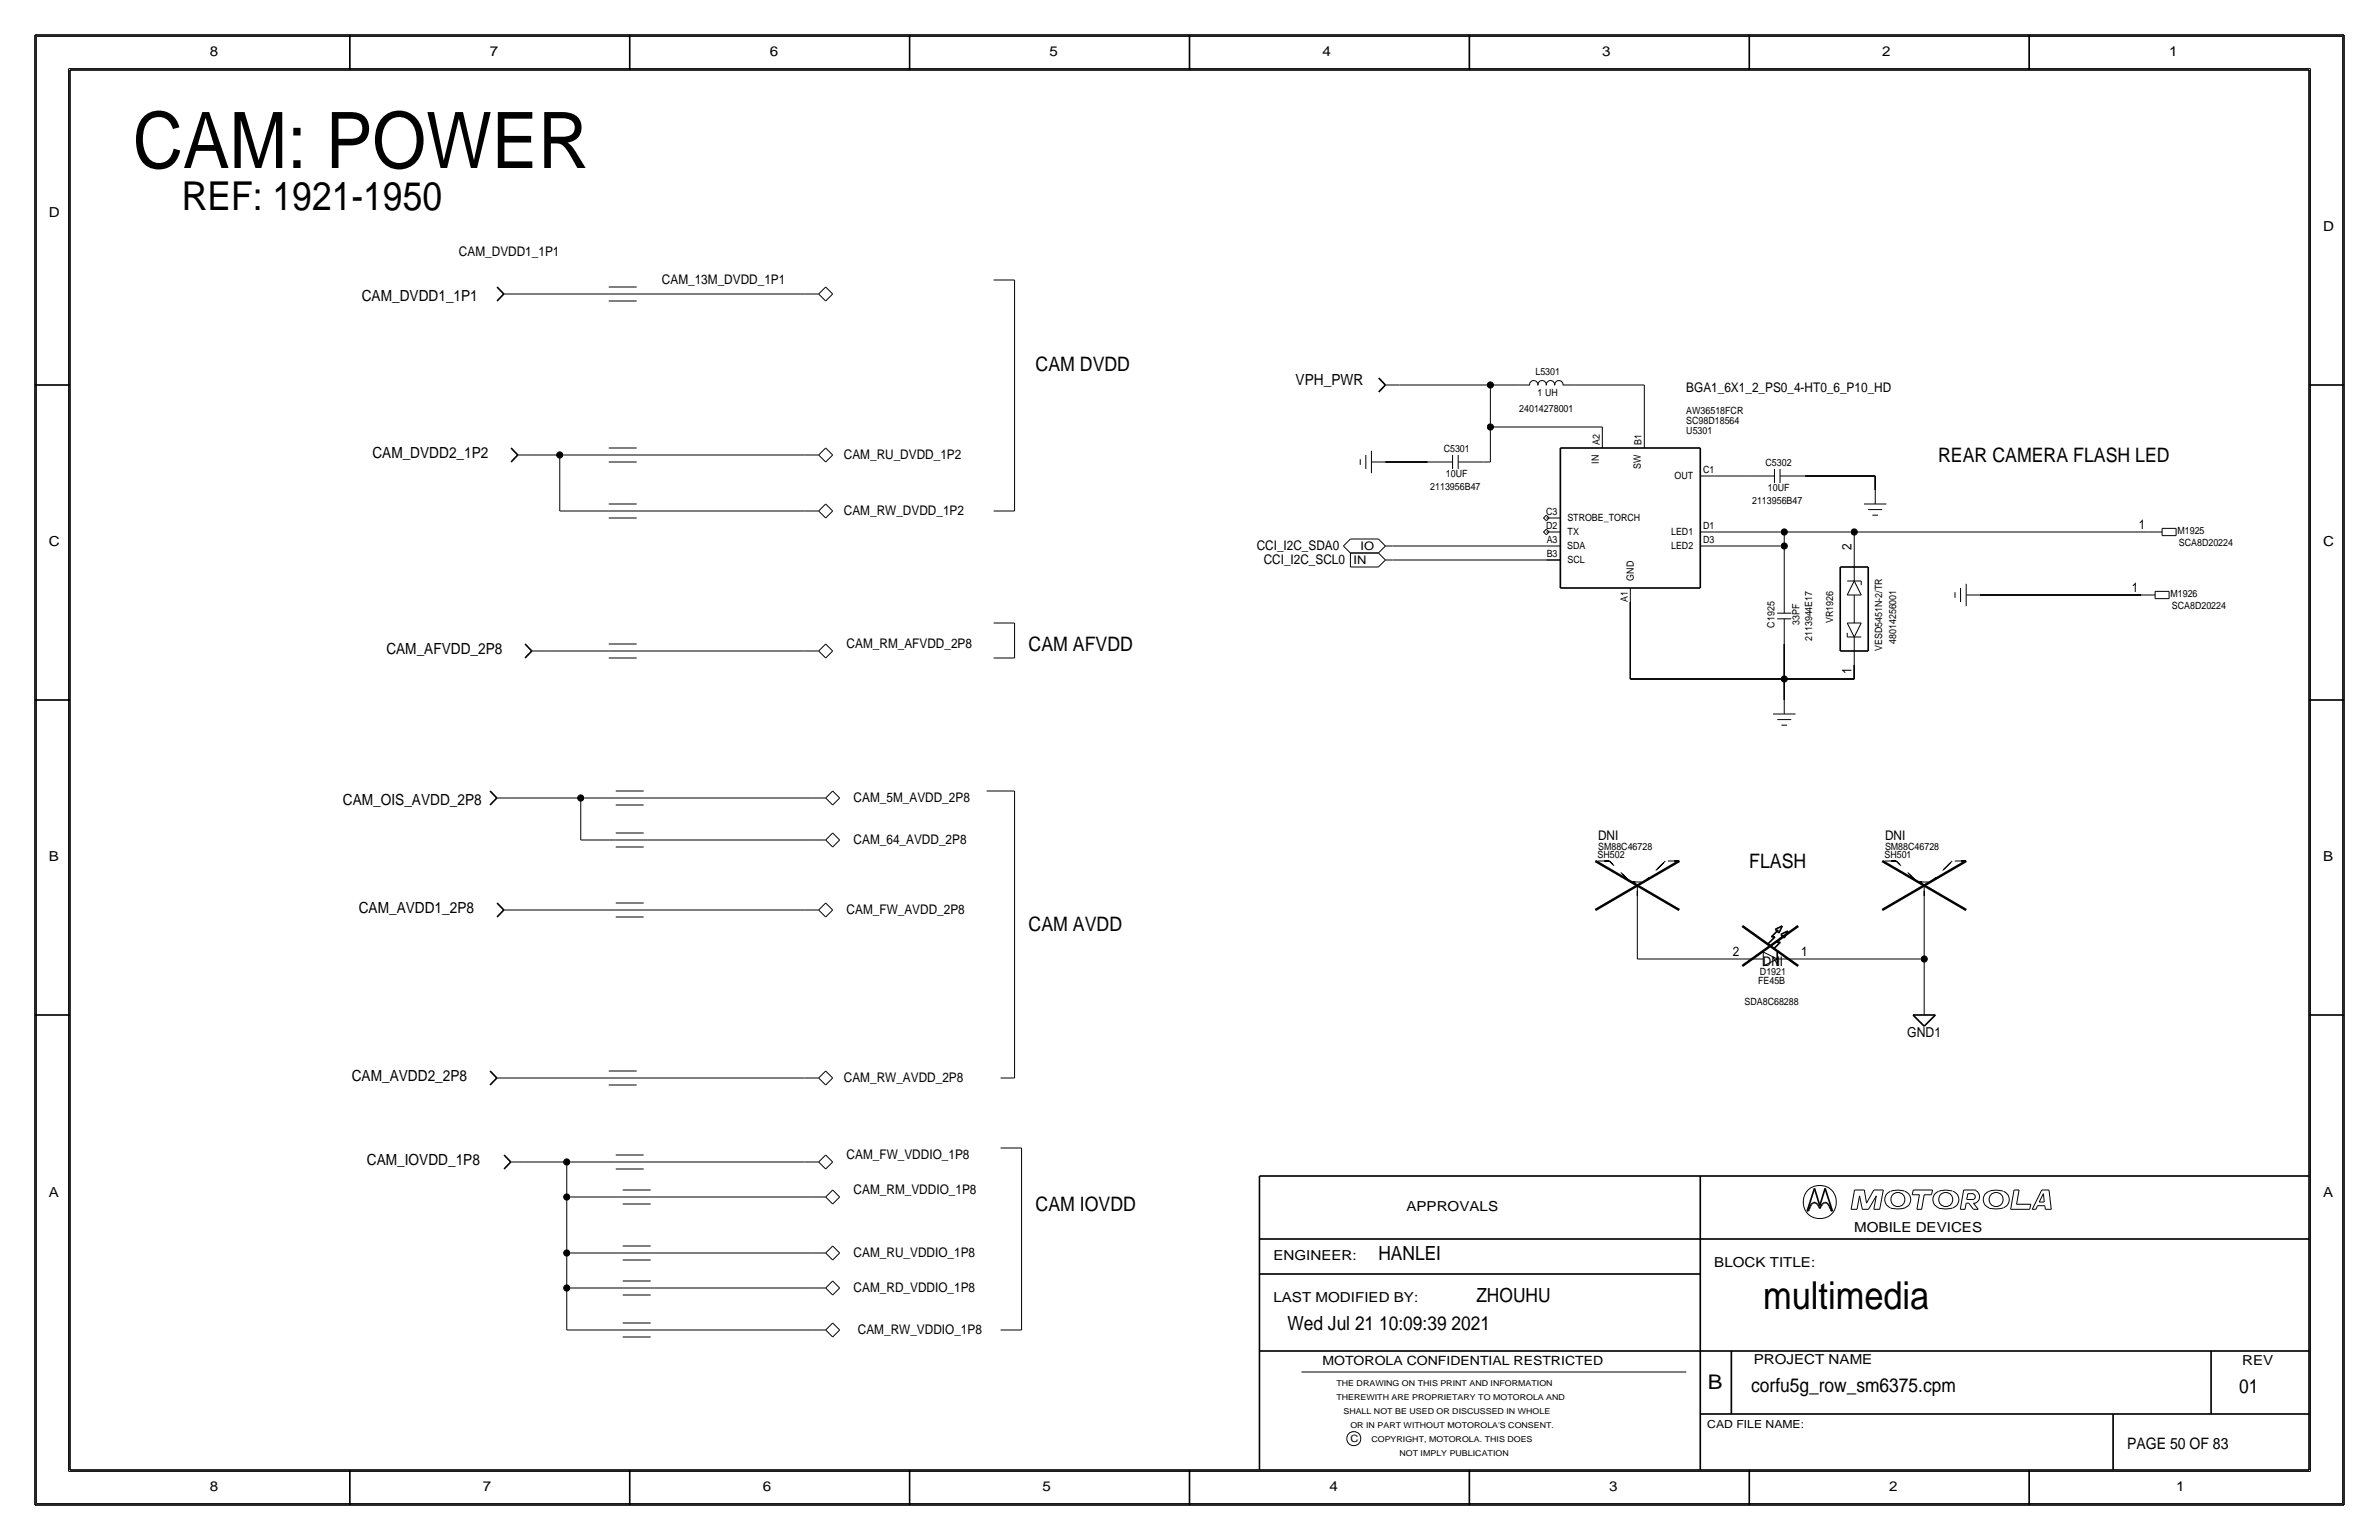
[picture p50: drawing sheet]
<svg xmlns="http://www.w3.org/2000/svg" width="432mm" height="279mm" viewBox="0 0 432 279" stroke-linecap="round" stroke-linejoin="round" font-family="sans-serif">
<defs><g id="words">
<text font-size="14.1" x="24.1" y="30.5">CAM: POWER</text>
<text font-size="7.2" x="33" y="38.1">REF: 1921-1950</text>
<text font-size="7" x="320" y="237.5">multimedia</text>
<text font-size="3.7" x="310" y="252.1">B</text>
<g font-size="3.6">
<text x="188" y="67.3">CAM DVDD</text>
<text x="351.8" y="83.8">REAR CAMERA FLASH LED</text>
<text x="186.7" y="118.1">CAM AFVDD</text>
<text x="317.5" y="157.5">FLASH</text>
<text x="186.7" y="168.9">CAM AVDD</text>
<text x="188" y="219.7">CAM IOVDD</text>
</g>
<g font-size="3.5">
<text x="250.2" y="228.6">HANLEI</text>
<text x="268" y="236.2">ZHOUHU</text>
<text x="233.7" y="241.3">Wed Jul 21 10:09:39 2021</text>
<text x="317.9" y="252.6">corfu5g_row_sm6375.cpm</text>
<text x="406.4" y="252.7">01</text>
</g>
<text font-size="2.9" x="386.1" y="262.9">PAGE 50 OF 83</text>
<g font-size="2.8">
<text x="65.7" y="54.6">CAM_DVDD1_1P1</text>
<text x="235.2" y="69.8">VPH_PWR</text>
<text x="67.6" y="83.2">CAM_DVDD2_1P2</text>
<text x="70.1" y="118.7">CAM_AFVDD_2P8</text>
<text x="62.2" y="146.1">CAM_OIS_AVDD_2P8</text>
<text x="65.1" y="165.7">CAM_AVDD1_2P8</text>
<text x="63.8" y="196.2">CAM_AVDD2_2P8</text>
<text x="66.6" y="211.4">CAM_IOVDD_1P8</text>
</g>
<g font-size="2.5">
<text x="38.1" y="10.2">8</text>
<text x="88.9" y="10.2">7</text>
<text x="139.7" y="10.2">6</text>
<text x="190.5" y="10.2">5</text>
<text x="240" y="10.2">4</text>
<text x="290.8" y="10.2">3</text>
<text x="341.6" y="10.2">2</text>
<text x="393.7" y="10.2">1</text>
<text x="8.9" y="39.4">D</text>
<text x="421.6" y="41.9">D</text>
<text x="8.9" y="99.1">C</text>
<text x="421.6" y="99.1">C</text>
<text x="8.9" y="156.2">B</text>
<text x="421.6" y="156.2">B</text>
<text x="346.2" y="188.2">GND1</text>
<text x="8.9" y="217.2">A</text>
<text x="255.3" y="219.7">APPROVALS</text>
<text x="421.6" y="217.2">A</text>
<text x="336.5" y="223.5">MOBILE DEVICES</text>
<text x="231.1" y="228.6">ENGINEER:</text>
<text x="311.1" y="229.9">BLOCK TITLE:</text>
<text x="231.1" y="236.2">LAST MODIFIED BY:</text>
<text x="318.3" y="247.5">PROJECT NAME</text>
<text x="407" y="247.6">REV</text>
<text x="38.1" y="270.5">8</text>
<text x="87.6" y="270.5">7</text>
<text x="138.4" y="270.5">6</text>
<text x="189.2" y="270.5">5</text>
<text x="241.3" y="270.5">4</text>
<text x="292.1" y="270.5">3</text>
<text x="342.9" y="270.5">2</text>
<text x="395" y="270.5">1</text>
</g>
<g font-size="2.4">
<text x="83.3" y="46.5">CAM_DVDD1_1P1</text>
<text x="120.1" y="51.6">CAM_13M_DVDD_1P1</text>
<text x="306.1" y="71.1">BGA1_6X1_2_PS0_4-HT0_6_P10_HD</text>
<text x="153.2" y="83.3">CAM_RU_DVDD_1P2</text>
<text x="153.2" y="93.5">CAM_RW_DVDD_1P2</text>
<text x="228.1" y="99.8">CCI_I2C_SDA0</text>
<text x="336" y="99.8" transform="rotate(-90 336 99.8)">2</text>
<text x="388.2" y="96">1</text>
<text x="229.4" y="102.4">CCI_I2C_SCL0</text>
<text x="386.9" y="107.4">1</text>
<text x="153.7" y="117.6">CAM_RM_AFVDD_2P8</text>
<text x="336" y="122.4" transform="rotate(-90 336 122.4)">1</text>
<text x="154.9" y="145.5">CAM_5M_AVDD_2P8</text>
<text x="154.9" y="153.2">CAM_64_AVDD_2P8</text>
<text x="290.1" y="152.4">DNI</text>
<text x="342.1" y="152.4">DNI</text>
<text x="153.7" y="165.9">CAM_FW_AVDD_2P8</text>
<text x="314.5" y="173.5">2</text>
<text x="326.9" y="173.5">1</text>
<text x="320" y="175.3">DNI</text>
<text x="153.2" y="196.3">CAM_RW_AVDD_2P8</text>
<text x="153.7" y="210.3">CAM_FW_VDDIO_1P8</text>
<text x="154.9" y="216.7">CAM_RM_VDDIO_1P8</text>
<text x="154.9" y="228.1">CAM_RU_VDDIO_1P8</text>
<text x="154.9" y="234.4">CAM_RD_VDDIO_1P8</text>
<text x="155.7" y="242.1">CAM_RW_VDDIO_1P8</text>
</g>
<text font-size="2.3" x="240" y="247.6">MOTOROLA CONFIDENTIAL RESTRICTED</text>
<g font-size="2.1">
<text x="246.9" y="99.8">IO</text>
<text x="245.7" y="102.3">IN</text>
</g>
<text font-size="2" x="309.9" y="259.1">CAD FILE NAME:</text>
<g font-size="1.8">
<text x="278.7" y="68.1">L5301</text>
<text x="279.1" y="71.9">1 UH</text>
<text x="275.7" y="74.7">24014278001</text>
<text x="306.1" y="75.1">AW36518FCR</text>
<text x="306.1" y="76.9">SC98D18564</text>
<text x="262" y="82">C5301</text>
<text x="290.4" y="80.8" transform="rotate(-90 290.4 80.8)">A2</text>
<text x="297.9" y="80.8" transform="rotate(-90 297.9 80.8)">B1</text>
<text x="306.1" y="78.7">U5301</text>
<text x="259.6" y="88.9">2113956B47</text>
<text x="262.4" y="86.6">10UF</text>
<text x="290.2" y="84.2" transform="rotate(-90 290.2 84.2)">IN</text>
<text x="297.8" y="85.1" transform="rotate(-90 297.8 85.1)">SW</text>
<text x="303.9" y="87">OUT</text>
<text x="309.1" y="85.9">C1</text>
<text x="320.5" y="84.6">C5302</text>
<text x="320.9" y="89.2">10UF</text>
<text x="280.6" y="93.5">C3</text>
<text x="280.6" y="96">D2</text>
<text x="284.5" y="94.5">STROBE_TORCH</text>
<text x="318" y="91.4">2113956B47</text>
<text x="280.7" y="98.6">A3</text>
<text x="280.7" y="101.1">B3</text>
<text x="284.5" y="99.6">SDA</text>
<text x="284.5" y="97">TX</text>
<text x="303.3" y="97.1">LED1</text>
<text x="303.3" y="99.6">LED2</text>
<text x="309.1" y="96">D1</text>
<text x="309.1" y="98.6">D3</text>
<text x="395.2" y="96.9">M1925</text>
<text x="395.5" y="99.1">SCA8D20224</text>
<text x="284.5" y="102.2">SCL</text>
<text x="296.5" y="105.4" transform="rotate(-90 296.5 105.4)">GND</text>
<text x="295.5" y="109.2" transform="rotate(-90 295.5 109.2)">A1</text>
<text x="322.1" y="113.9" transform="rotate(-90 322.1 113.9)">C1925</text>
<text x="326.6" y="113.4" transform="rotate(-90 326.6 113.4)">33PF</text>
<text x="332.7" y="113" transform="rotate(-90 332.7 113)">VR1926</text>
<text x="394" y="108.4">M1926</text>
<text x="394.2" y="110.5">SCA8D20224</text>
<text x="328.9" y="116.3" transform="rotate(-90 328.9 116.3)">2113944E17</text>
<text x="341.6" y="118.1" transform="rotate(-90 341.6 118.1)">VESD5451N-2/TR</text>
<text x="344.2" y="116.8" transform="rotate(-90 344.2 116.8)">48014256001</text>
<text x="290" y="155.7">SH502</text>
<text x="290.1" y="154.2">SM88C46728</text>
<text x="342" y="155.7">SH501</text>
<text x="342.1" y="154.2">SM88C46728</text>
<text x="319.1" y="178.6">FE45B</text>
<text x="319.4" y="176.9">D1921</text>
<text x="316.6" y="182.4">SDA8C68288</text>
<text x="245.1" y="261.6">C</text>
</g>
<g font-size="1.5">
<text x="242.6" y="251.5">THE DRAWING ON THIS PRINT AND INFORMATION</text>
<text x="242.6" y="254">THEREWITH ARE PROPRIETARY TO MOTOROLA AND</text>
<text x="243.8" y="256.5">SHALL NOT BE USED OR DISCUSSED IN WHOLE</text>
<text x="245.1" y="259.1">OR IN PART WITHOUT MOTOROLA'S CONSENT.</text>
<text x="248.9" y="261.6">COPYRIGHT, MOTOROLA. THIS DOES</text>
<text x="254" y="264.2">NOT IMPLY PUBLICATION</text>
</g>
</g></defs>
<!-- layer: Nets -->
<g fill="none" stroke="#000" stroke-width=".18">
<path d="M94 53.3h16.5zM115.6 53.3h30.5zM180.3 50.8h3.8zM184.1 50.8v41.9zM254 69.8h16.5zM270.5 77.5v6.3zM270.5 69.8v7.7zM270.5 69.8h5.1zM270.5 77.5h20.3zM285.8 69.8h12.6zM290.8 77.5v1.2zM298.4 69.9v8.8z"/>
<path d="M96.5 82.5h5.1zM101.6 92.7h8.9zM101.6 82.5v10.2zM101.6 82.5h8.9zM115.6 92.7h30.5zM115.6 82.5h30.5zM180.3 92.7h3.8zM251.5 83.8h7.6zM252.7 99.1h28zM269.2 83.8h1.3zM311.1 86.4h6.4zM311.1 99.1h12.7z"/>
<path d="M311.1 96.5h12.7zM323.8 99.1v7.6zM323.8 96.5v2.6zM323.8 96.5h12.7zM327.7 86.4h12.7zM336.5 96.5v3.8zM336.5 96.5h53.4zM340.4 86.4v2.5zM99.1 118.1h11.4zM115.6 118.1h30.5zM180.3 113h3.8zM180.3 119.4h3.8z"/>
<path d="M184.1 113v6.4zM252.7 101.6h28zM295.9 109.2v14zM323.8 116.8v6.4zM359.4 107.9h29.2zM295.9 123.2h27.9zM323.8 123.2v3.8zM323.8 123.2h12.7zM336.5 120.7v2.5zM92.7 144.8h12.7zM105.4 144.8h6.4zM105.4 152.4h6.4z"/>
<path d="M105.4 144.8v7.6zM116.8 144.8h30.5zM116.8 152.4h30.5zM179.1 143.5h5zM184.1 143.5v52.1zM94 165.1h17.8zM116.8 165.1h29.3zM297.2 165.1v8.9zM297.2 174h19zM326.4 174h22.9zM349.2 174v7.6zM349.2 165.1v8.9z"/>
<path d="M92.7 195.6h17.8zM115.6 195.6h30.5zM181.6 195.6h2.5zM95.2 210.8h7.7zM102.9 210.8h8.9zM102.9 217.2v10.1zM102.9 217.2h10.1zM102.9 210.8v6.4zM116.8 210.8h29.3zM118.1 217.2h29.2zM181.6 208.3h3.8zM185.4 208.3v33z"/>
<path d="M102.9 233.7v7.6zM102.9 233.7h10.1zM102.9 227.3v6.4zM102.9 227.3h10.1zM118.1 233.7h29.2zM118.1 227.3h29.2zM102.9 241.3h10.1zM118.1 241.3h29.2zM181.6 241.3h3.8z"/>
</g>
<g fill="#000" stroke="#000" stroke-width=".18">
<circle cx="270.5" cy="69.8" r=".56"/>
<circle cx="270.5" cy="77.5" r=".56"/>
<circle cx="101.6" cy="82.5" r=".56"/>
<circle cx="323.9" cy="96.5" r=".56"/>
<circle cx="323.9" cy="99.1" r=".56"/>
<circle cx="336.6" cy="96.5" r=".56"/>
<circle cx="323.9" cy="123.2" r=".56"/>
<circle cx="105.4" cy="144.8" r=".56"/>
<circle cx="349.3" cy="174" r=".56"/>
<circle cx="102.9" cy="210.8" r=".56"/>
<circle cx="102.9" cy="217.2" r=".56"/>
<circle cx="102.9" cy="233.7" r=".56"/>
<circle cx="102.9" cy="227.3" r=".56"/>
</g>
<!-- layer: Components -->
<g fill="none" stroke="#000" stroke-width=".18">
<path d="M91.4 53.3h2.6zM110.5 53.3h5.1zM110.5 52.1h5.1zM110.5 54.6h5.1zM146 53.3h2.6zM148.6 53.3l1.3-1.2zM148.6 53.3l1.3 1.3zM149.9 54.6l1.2-1.3zM149.9 52.1l1.2 1.2zM251.5 69.8h2.5zM275.6 69.8h2zM277.6 69.9a.75 .75 0 0 1 .8-.9 .75 .75 0 0 1 .7 .9"/>
<path d="M279.1 69.9a.75 .75 0 0 1 .8-.9 .75 .75 0 0 1 .7 .9M280.7 69.9a.75 .75 0 0 1 .7-.9 .75 .75 0 0 1 .7 .9M282.2 69.9a.75 .75 0 0 1 .7-.9 .75 .75 0 0 1 .8 .9M283.7 69.8h2zM290.8 78.7v2.6zM298.4 78.7v2.6zM94 82.5h2.5zM110.5 92.7h5.1zM110.5 91.4h5.1zM110.5 94h5.1zM110.5 82.5h5.1zM110.5 81.3h5.1z"/>
<path d="M110.5 83.8h5.1zM146 92.7h2.6zM146 82.5h2.6zM148.6 92.7l1.3-1.3zM148.6 92.7l1.3 1.3zM148.6 82.5l1.3-1.2zM148.6 82.5l1.3 1.3zM149.9 94l1.2-1.3zM149.9 83.8l1.2-1.3zM149.9 91.4l1.2 1.3zM149.9 81.3l1.2 1.2zM243.8 99.1l1.3 1.2z"/>
<path d="M245.1 97.8l-1.3 1.3zM245.1 97.8h5.1zM246.9 83.3v1zM247.9 82.5v2.6zM248.9 83.8h2.6zM248.9 81.8v4.1zM250.2 97.8l1.3 1.3zM251.5 99.1h1.2zM251.5 99.1l-1.3 1.2zM259.1 83.8h4.6zM263.7 82.5v2.6zM264.7 83.8h4.5z"/>
<path d="M264.7 82.6v2.5zM280.2 96.5l.5-.5zM280.2 94l.5-.5zM280.2 96.5l.5 .5zM280.2 94l.5 .5zM280.7 96.5h2.5zM280.7 94h2.5zM280.7 99.1h2.5zM280.7 96l.5 .5zM280.7 93.5l.5 .5zM281.2 96.5l-.5 .5zM281.2 94l-.5 .5z"/>
<path d="M308.6 86.4h2.5zM308.6 99.1h2.5zM308.6 96.5h2.5zM317.5 86.4h4.6zM322.1 85.1v2.5zM323.1 86.4h4.6zM323.1 85.1v2.5zM338.3 91.4h4.1zM339.1 92.5h2.5zM339.9 93.5h1zM340.4 88.9v2.5zM389.9 96.5h2.5z"/>
<path d="M392.4 97.2h2.6zM392.4 95.9v1.3zM392.4 95.9h2.6zM395 95.9v1.3zM96.5 118.1h2.6zM110.5 118.1h5.1zM110.5 116.8h5.1zM110.5 119.4h5.1zM146 118.1h2.6zM148.6 118.1l1.3-1.3zM148.6 118.1l1.3 1.3zM149.9 119.4l1.2-1.3z"/>
<path d="M149.9 116.8l1.2 1.3zM245.1 100.3h5.1zM245.1 100.3v2.6zM245.1 102.9h5.1zM250.2 100.3l1.3 1.3zM251.5 101.6l-1.3 1.3zM251.5 101.6h1.2zM280.7 101.6h2.5zM295.9 106.7v2.5zM322.6 111.3h2.5zM322.6 112.3h2.5zM323.8 112.3v4.5z"/>
<path d="M323.8 106.7v4.6zM335.3 115.6h2.5zM335.3 107.9h2.5zM335.3 105.4h2.5zM335.3 113l1.2 2.6zM335.3 113h2.5zM335.3 114.8v.8zM336.5 100.3v5.1zM336.5 115.6v5.1zM336.5 107.9v5.1zM336.5 105.4l1.3 2.5zM336.6 105.4l-1.3 2.5z"/>
<path d="M337.8 113l-1.3 2.6zM337.8 105.4v.8zM354.8 107.4v1.1zM355.9 106.7v2.5zM356.9 107.9h2.5zM356.9 105.9v4.1zM388.6 107.9h2.6zM391.2 108.6h2.5zM391.2 107.3v1.3zM391.2 107.3h2.5zM393.7 107.3v1.3zM321.8 129.5h4.1z"/>
<path d="M322.6 130.6h2.5zM323.3 131.6h1.1zM323.8 127v2.5zM90.2 144.8h2.5zM111.8 152.4h5zM111.8 151.1h5zM111.8 153.7h5zM111.8 144.8h5zM111.8 143.5h5zM111.8 146h5zM147.3 152.4h2.6zM147.3 144.8h2.6z"/>
<path d="M149.9 152.4l1.2-1.3zM149.9 152.4l1.2 1.3zM149.9 144.8l1.2-1.3zM149.9 144.8l1.2 1.2zM151.1 153.7l1.3-1.3zM151.1 146l1.3-1.2zM151.1 151.1l1.3 1.3zM151.1 143.5l1.3 1.3zM91.4 165.1h2.6zM111.8 165.1h5zM111.8 163.8h5zM111.8 166.4h5z"/>
<path d="M146 165.1h2.6zM148.6 165.1l1.3-1.3zM148.6 165.1l1.3 1.3zM149.9 166.4l1.2-1.3zM149.9 163.8l1.2 1.3zM297.2 162.6v2.5zM316.2 174h3.8zM320 172.7v2.6zM320 172.7l2.6 1.3zM320 175.3l2.6-1.3zM322.6 174h3.8zM349.2 162.6v2.5z"/>
<path d="M90.2 195.6h2.5zM110.5 195.6h5.1zM110.5 194.3h5.1zM110.5 196.8h5.1zM146 195.6h2.6zM148.6 195.6l1.3-1.3zM148.6 195.6l1.3 1.2zM149.9 196.8l1.2-1.2zM149.9 194.3l1.2 1.3zM349.2 181.6v2.5zM92.7 210.8h2.5zM111.8 210.8h5z"/>
<path d="M111.8 209.5h5zM111.8 212.1h5zM113 217.2h5.1zM113 215.9h5.1zM113 218.4h5.1zM146 210.8h2.6zM147.3 217.2h2.6zM148.6 210.8l1.3-1.2zM148.6 210.8l1.3 1.3zM149.9 212.1l1.2-1.3zM149.9 217.2l1.2-1.3zM149.9 217.2l1.2 1.2z"/>
<path d="M149.9 209.6l1.2 1.2zM151.1 218.4l1.3-1.2zM151.1 215.9l1.3 1.3zM113 227.3h5.1zM113 226.1h5.1zM113 228.6h5.1zM113 233.7h5.1zM113 232.4h5.1zM113 234.9h5.1zM147.3 227.3h2.6zM147.3 233.7h2.6zM149.9 227.3l1.2-1.2z"/>
<path d="M149.9 227.3l1.2 1.3zM149.9 233.7l1.2-1.3zM149.9 233.7l1.2 1.2zM151.1 228.6l1.3-1.3zM151.1 234.9l1.3-1.2zM151.1 226.1l1.3 1.2zM151.1 232.4l1.3 1.3zM113 241.3h5.1zM113 240h5.1zM113 242.6h5.1zM147.3 241.3h2.6zM149.9 241.3l1.2-1.3z"/>
<path d="M149.9 241.3l1.2 1.3zM151.1 242.6l1.3-1.3zM151.1 240l1.3 1.3z"/>
</g>
<g fill="none" stroke="#000" stroke-width=".3">
<path d="M90.2 52.1l1.2 1.2zM91.4 53.3l-1.2 1.3zM250.2 68.6l1.3 1.3zM251.5 69.8l-1.3 1.3zM92.8 81.3l1.2 1.3zM94 82.5l-1.2 1.3zM283.2 81.3h25.4zM283.2 81.3v25.4zM308.6 81.3v25.4zM95.3 116.8l1.2 1.3zM96.5 118.1l-1.2 1.3zM283.2 106.7h25.4z"/>
<path d="M334 102.9v15.2zM334 118.1h5.1zM334 102.9h5.1zM339.1 102.9v15.2zM89 143.5l1.2 1.3zM90.2 144.8l-1.2 1.2zM90.2 163.8l1.2 1.3zM91.4 165.1l-1.2 1.3zM321.5 170h.7zM322.2 170l-1.3 1.2zM322.2 168.6l.7 .7zM322.2 168.6l1.3-.6z"/>
<path d="M322.5 170.9h.6zM322.6 172.7v2.6zM322.8 168.7l-1.3 1.3zM323.1 170.9l-1.2 1.3zM323.2 169.5l1.3-.6zM323.2 169.5l.6 .7zM323.5 168l-.6 1.3zM323.7 169.7l-1.2 1.2zM324.5 168.9l-.6 1.3zM89 194.3l1.2 1.3zM90.2 195.6l-1.2 1.2zM347.2 184.1h4.1z"/>
<path d="M347.2 184.1l2 2.1zM351.3 184.2l-2.1 2zM91.5 209.5l1.2 1.3zM92.7 210.8l-1.2 1.3z"/>
</g>
<path d="M289.6 156.2h2.5zM292.1 156.2l3.8 3.8zM302.3 156.2l-3.9 3.8zM302.3 156.2h2.5zM341.6 156.2h2.6zM344.2 156.2l3.8 3.8zM354.3 156.2h2.6zM354.3 156.2l-3.8 3.8zM295.9 160h2.5zM297.2 160v2.6zM348 160h2.5zM349.2 160v2.6z" fill="none" stroke="#000" stroke-width=".18" stroke-dasharray="2.1" stroke-linecap="butt"/>
<path d="M289.6 156.2l15.2 8.9zM341.6 156.2l15.3 8.9zM289.6 165.1l15.2-8.9zM316.2 175.3l10.2-7.3zM316.2 168l10.2 7.3zM341.6 165.1l15.3-8.9z" fill="none" stroke="#000" stroke-width=".45"/>
<!-- layer: Page Border and Title Block -->
<g fill="none" stroke="#000" stroke-width=".3">
<path d="M6.3 6.4v266.7zM6.4 6.4h419zM12.7 12.7h406.4zM12.7 12.7v254zM63.5 6.4v6.3zM114.3 6.4v6.3zM165.1 6.4v6.3zM215.9 6.3v6.4zM266.7 6.4v6.3zM317.5 6.4v6.3zM368.3 6.4v6.3zM419.1 12.7v254z"/>
<path d="M425.4 6.4v266.7zM6.3 69.8h6.4zM419.1 69.8h6.3zM6.3 127h6.4zM419.1 127h6.3zM6.3 184.1h6.4zM419.1 184.1h6.3zM228.6 213.4v53.3zM228.6 213.4h190.5zM308.6 213.4v53.3zM328 219.7h.2zM328.4 219.4l-.2 .3z"/>
<path d="M328.6 218.8l-.2 .6zM328.8 218.5l-.2 .3zM329 218.3l.2-.1zM329 218.3l-.2 .2zM329.2 218.2h.2zM329.3 215.6l-1.3 4.1zM329.3 215.6l1 3.1zM329.4 218.2l.2 .1zM329.6 218.3l.3 .2zM329.9 218.5l.2 .3zM330.1 218.8l.2 .5zM330.5 218.8l-.2 .5z"/>
<path d="M330.8 218.5l-.3 .3zM331 218.3l-.2 .2zM331 218.3l.2-.1zM331.2 218.2h.2zM331.3 215.6l1.3 4.1zM331.3 215.6l-1 3.1zM331.4 218.2l.2 .1zM331.6 218.3l.2 .2zM331.8 218.5l.2 .3zM332 218.8l.3 .6zM332.3 219.4l.1 .3zM332.4 219.7h.2z"/>
<path d="M228.6 231.1h80zM228.6 224.8h190.5zM228.6 245.1h190.5zM308.6 256.5h110.5zM314.2 245.1v11.4zM383.5 256.5v10.2zM401.3 245.1v11.4zM6.4 273h419zM12.7 266.7h406.4zM63.5 266.7v6.4zM114.3 266.7v6.4zM165.1 266.7v6.4z"/>
<path d="M215.9 266.7v6.3zM266.7 266.7v6.4zM317.5 266.7v6.4zM368.3 266.7v6.4z"/>
</g>
<g fill="none" stroke="#000" stroke-width=".18">
<path d="M6.6 6.6h418.6zM6.6 6.6v266.2zM12.4 12.4v254.6zM12.4 12.4h407zM419.4 12.4v254.6zM425.2 6.6v266.2zM336 219.4h1.1zM336.6 215.9h1.8zM336.6 215.9l-.6 3.5zM337.5 217l-.4 2.4zM337.5 217l.5 2.4zM338 219.4h1.1z"/>
<path d="M338.4 215.9l.4 2.4zM340.1 219.4h1.1zM340.1 215.9h1.7zM340.1 215.9l-1.3 2.4zM340.6 217l-1.5 2.4zM340.6 217l-.5 2.4zM341.8 215.9l-.6 3.5zM343.1 216.2a1.6 1.6 0 0 0-1 1.5 1.6 1.6 0 0 0 1.1 1.5M345.7 216.1h-.2a4 4 0 0 0-2.3 .1M345.7 216.2a1.59 1.59 0 0 1 1.1 1.5 1.59 1.59 0 0 1-1.1 1.5 5.1 5.1 0 0 1-2.5 0M347.1 216.8h1.3zM347.3 215.9l-.2 .9z"/>
<path d="M347.3 215.9h3.5zM347.9 219.4h.9zM348.4 216.8l-.5 2.6zM349.2 216.8l-.4 2.6zM349.2 216.8h1.4zM350.8 215.9l-.2 .9zM354.4 216.1a3.1 3.1 0 0 0-3.3 .7 1.62 1.62 0 0 0 .8 2.4M354.4 219.2a5.1 5.1 0 0 1-2.5 0M354.5 216.2a1.59 1.59 0 0 1 1 1.5 1.59 1.59 0 0 1-1 1.5M355.8 219.4h.9zM356.4 215.9h2.2zM356.4 215.9l-.6 3.5z"/>
<path d="M356.9 218.3l-.2 1.1zM356.9 218.3h.4zM357 217.6h1.2zM357.2 216.6l-.2 1zM357.2 216.6h1zM357.3 218.3l.9 1.1zM358.1 216.7a.5 .5 0 0 1 .4 .4 .5 .5 0 0 1-.4 .5M358.2 218.3l.9 1.1zM358.2 218.3h.4zM358.2 219.4h.9zM358.5 216a1.24 1.24 0 0 1 .8 1.1 1.24 1.24 0 0 1-.8 1.2M363.5 216.1a3.1 3.1 0 0 0-3.3 .7 1.62 1.62 0 0 0 .8 2.4"/>
<path d="M363.6 219.2a5.1 5.1 0 0 1-2.6 0M363.6 216.2a1.59 1.59 0 0 1 1.1 1.5 1.59 1.59 0 0 1-1.1 1.5M364.9 219.4h3.5zM365.6 215.9l-.7 3.5zM365.6 215.9h.9zM366 218.5h2.6zM366.5 215.9l-.5 2.6zM368.6 218.5l-.2 .9zM368.9 219.4h.6zM369.8 218.7h1.3zM369.8 218.7l-.3 .7zM370.1 218.1h.9z"/>
<path d="M370.6 215.9l-1.7 3.5zM370.6 215.9h1.3zM370.9 216.6l-.8 1.5zM370.9 216.6l.1 1.5zM371.1 218.7l.1 .7zM371.2 219.4h1.1zM371.9 215.9l.4 3.5zM236.2 248.9h69.9zM6.6 272.8h418.6zM12.4 267h407z"/>
<circle cx="330.3" cy="218.1" r="3"/>
<circle cx="344.5" cy="217.6" r="1.28"/>
<circle cx="353.2" cy="217.6" r="1.28"/>
<circle cx="362.3" cy="217.6" r="1.28"/>
<circle cx="245.7" cy="261" r="1.28"/>
</g>
<use href="#words"/>
</svg>
